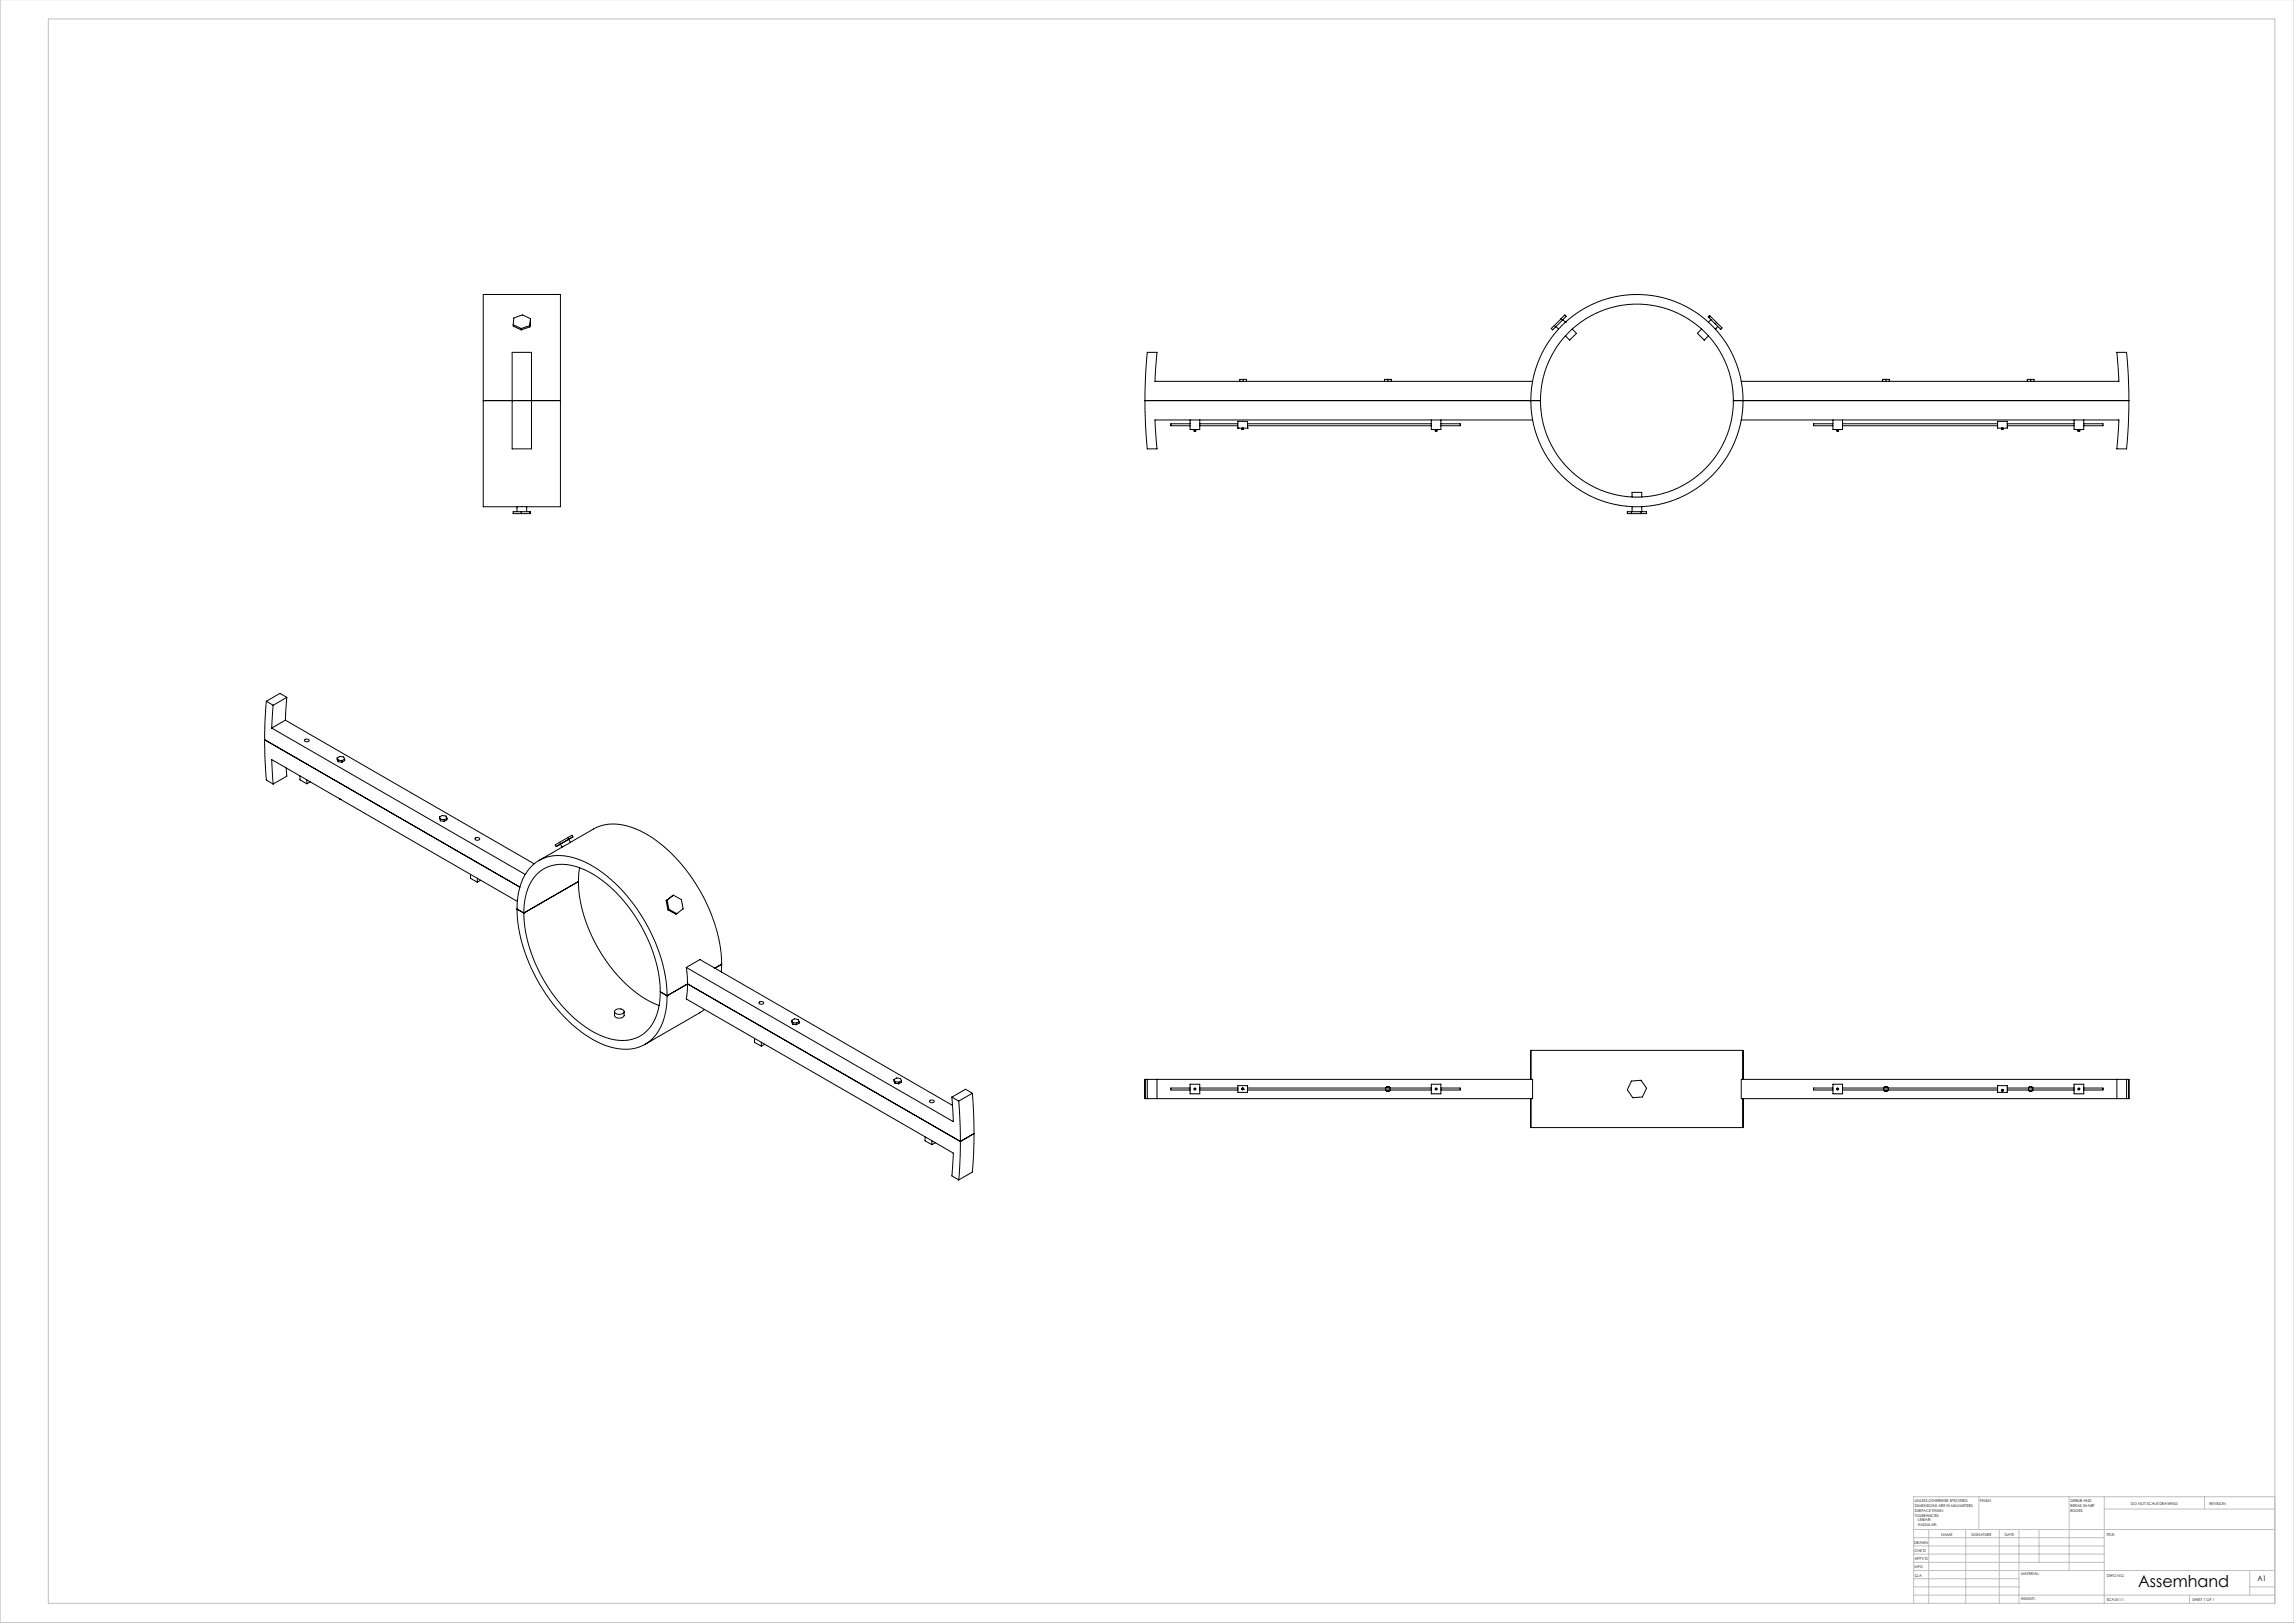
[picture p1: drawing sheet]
<svg xmlns="http://www.w3.org/2000/svg" width="1189mm" height="841mm" viewBox="0 0 1189 841" stroke-linecap="round" stroke-linejoin="round" font-family="sans-serif">
<defs><g id="words">
<text font-size="8.5" x="1108" y="823">Assemhand</text>
<text font-size="3.9" x="1170" y="819">A1</text>
<g font-size="2">
<text x="992" y="778">UNLESS OTHERWISE SPECIFIED:</text>
<text x="1026" y="778">FINISH:</text>
<text x="1073" y="778">DEBUR AND</text>
<text x="1104" y="780">DO NOT SCALE DRAWING</text>
<text x="1145" y="780">REVISION</text>
<text x="992" y="781">DIMENSIONS ARE IN MILLIMETERS</text>
<text x="992" y="783">SURFACE FINISH:</text>
<text x="992" y="786">TOLERANCES:</text>
<text x="1073" y="781">BREAK SHARP</text>
<text x="1073" y="783">EDGES</text>
<text x="994" y="788">LINEAR:</text>
<text x="994" y="791">ANGULAR:</text>
<text x="1006" y="796">NAME</text>
<text x="1022" y="796">SIGNATURE</text>
<text x="1039" y="796">DATE</text>
<text x="1092" y="796">TITLE:</text>
<text x="992" y="800">DRAWN</text>
<text x="992" y="808">APPV'D</text>
<text x="992" y="804">CHK'D</text>
<text x="992" y="813">MFG</text>
<text x="993" y="817">Q.A</text>
<text x="1048" y="816">MATERIAL:</text>
<text x="1092" y="817">DWG NO.</text>
<text x="1047" y="829">WEIGHT:</text>
<text x="1092" y="829">SCALE:1:1</text>
<text x="1136" y="829">SHEET 1 OF 1</text>
</g>
</g></defs>
<g fill="none" stroke="#c0c0c0" stroke-width=".52">
<path d="M0 0v841h1189M25 10h1154v821h-1154zM1026 776v17M1072 776v38M1091 776v55M1143 776v6M1179 776h-187v55M992 793h187M992 797h99M1000 793v38M1019 793v38M1036 793v38"/>
<path d="M1046 793v38M1057 793v17M1091 782h88M992 810h99M992 805h99M992 801h99M992 818h54M992 814h187M1166 814v13M992 827h187M992 822h54M1135 827v4"/>
<path d="M1166 822h13"/>
</g>
<g fill="none" stroke="#000" stroke-width=".52">
<path d="M266 168l4 2M266 168v1l4 2M270 170v1M275 169l-5 1M275 169l-5 2M275 165v4M275 165l-4-2-5 2v3M275 165v1M806 169h.1M806 169l-2 1 1 1 1-2M806 169l2 2M809 165l2-2 1 1-2 2"/>
<path d="M809 165l1 1M809 165l-3 4M810 166l-4 3M810 166l1 1M811 167h.1M815 171l2 2-3 3-3-2M882 171l-2 2 3 3 3-2M886 165l3 3M886 164v1M886 164l4 3M886 164v-1l-1 1 1 1M887 166l-1 1"/>
<path d="M889 171h.1M890 167l3 3-1 1-3-3M890 167l-1 1M890 169l-1 2M265 183h10v50h-10zM643 198v-1h3v1M644 197v1M718 198v-1h3v1M719 197v1M794 198h-195l1-15h-5l-2 25M903 198h195l-1-15h5l1 25M976 198v-1h3v1"/>
<path d="M978 197v1M1051 198v-1h3v1M1053 197v1M250 208v55h18M250 208v-55h40v55M250 208h40M290 208v55h-17M593 208l2 25h5l-1-15h195M593 208h205M617 220h-10v1h10M617 218v5h5v-5M622 220h20"/>
<path d="M647 220h95M742 218v5h5v-5M747 220h10v1h-10M798 208a50 50 0 0 0 50 50 50 50 0 0 0 50-50M798 208a50 50 0 0 1 50-50 50 50 0 0 1 50 50M898 208h205M950 220h-10v1h10M950 218v5h5v-5M955 220h80M1035 218h5v4h-5zM1040 220h35M1075 218v5h5v-5"/>
<path d="M1080 220h10v1h-10M1103 208l-1 25h-5l1-15h-195M619 223h1h-1M619 223h.1M620 223h.1M622 221h20M642 222h.1M642 222v-4h5v4M642 222h2M644 222h1M644 222h.1M644 222h3"/>
<path d="M647 222h.1M647 221h95M744 223h1zM744 223h.1M745 223h.1M952 223h1zM952 223h.1M953 223h.1M955 221h80M1037 222h1M1038 222h.1M1040 221h35"/>
<path d="M1077 223h1zM1077 223h.1M1078 223h.1M846 258v-3h5v3M266 265h9v1h-9zM268 263h5M268 263v2M270 265v1M273 263v2M275 265v1M843 265h10v1h-10zM846 265v1"/>
<path d="M846 263v2M851 265v1M851 263v2M138 363l-1 20M138 363l4 2M141 377l131 76M142 365l-1 12M148 373l129 75M148 373l-7 4M149 361l-1 12M149 361l-7 4M149 361l-4-2-7 4"/>
<path d="M137 383l1 21 4 2M137 383l132 77M148 398l1 4-7 4M158 383a1.1 1.1 0 0 1 1 0 1.1 1.1 0 0 1 1 1h-2zM175 393l1-1h2l1 1M175 393v1M175 393v2M175 394v1M175 394h2M175 395h2M177 394v1M179 393l-2 1"/>
<path d="M179 393v1l-2 1M142 406l-1-12 127 73M155 402v2l4 2M159 404v2M161 405l-2 1M176 414h.1M176 414h1M228 423h1h2l1 1M228 423v2M228 425h.1M228 425h2M228 425l2 1"/>
<path d="M230 425v1M232 424l-2 1M232 424v1l-2 1M246 434a1.1 1.1 0 0 1 2 0 1.1 1.1 0 0 1 0 1h-1zM290 436l1 1M290 436l-2 2v1M290 437l-2 2M290 437l1 2M290 437h.1M294 434l1 1M294 434l-4 2M295 435l-5 2"/>
<path d="M295 435v2l-16 9M295 435l-7 4M296 436l12-6a27 27 0 0 1 26 2 86 86 0 0 1 40 68M297 434l-2 1M297 434l-1-1-2 1M244 453v2l3 2M247 455v2M249 456l-2 1M300 457a77 77 0 0 0 38 63l4 1M300 457l-29 16M300 450v7M268 471a85 85 0 0 0 42 69 24 24 0 0 0 28-2 30 30 0 0 0 8-22"/>
<path d="M268 471a27 27 0 0 1 13-26 31 31 0 0 1 29 6 87 87 0 0 1 36 65M268 471l3 2M271 473a77 77 0 0 0 39 63 21 21 0 0 0 26-3 29 29 0 0 0 6-19M271 473a24 24 0 0 1 14-24 30 30 0 0 1 27 7 79 79 0 0 1 30 58M345 467l1-1 1 5M345 467l1 4M346 471l4 3 1-1M347 471h-1M347 471l4 2M349 464l4 2 1 5-3 2M349 464l-4 3M349 464h.1"/>
<path d="M374 500v4M374 500l-3 2M342 514l4 2M356 501v9M356 501l138 80-1-12M356 501l7-4 131 76M356 510v8l138 80-1 11 4 2M356 510l-10 6M356 510l142 81M393 519a1.1 1.1 0 0 1 2 0 1.1 1.1 0 0 1 0 1h-1zM319 524v2a2.8 2.8 0 0 0 4 0v-2M319 523a2.9 2.9 0 0 1 4 1 2.7 2.7 0 0 1-2 2 2.7 2.7 0 0 1-2-2z"/>
<path d="M365 523l-31 18M391 538v2l4 2M410 529l2-1h2v1M410 529l1 1M410 529l1 2M411 530h2M411 530v1M411 531h2M413 530v1M414 529l-1 1M414 529v1l-1 1M395 540v2"/>
<path d="M396 541l-1 1M463 559h2h2v1M463 559l1 2M467 560l-1 1M467 560v1l-1 1M595 559h-2v10h2M595 559h199v10h-199M595 559v10M600 559v10M793 559v-15h110v15M1097 559v10M1102 559h1v10h-1"/>
<path d="M1102 559h-199v10h199M1102 559v10M464 561h2M464 561h.1M464 561l2 1M466 561v1M482 570a1.1 1.1 0 0 1 1 0 1.1 1.1 0 0 1 1 1h-1zM493 569l4 2M497 571l1 20M504 567l1 20M504 567l-7 4M504 567l-4-3-7 5"/>
<path d="M617 564h-10v1h10M617 562h5v5h-5zM619 564h1v1h-1zM622 564h20M622 565h20M642 563h5v3h-5zM644 564h.1M644 564h1M644 564v1M644 565h.1M645 564h.1M645 564l-1 1"/>
<path d="M647 564h95M647 565h95M718 565l1 1 1-1-1 1zM718 564l1-1 1 1M742 562h5v5h-5zM744 564l1 1h-1zM747 564h10v1h-10M793 569v15h110v-15M846 560h5l2 4-2 4-5 1-3-4zM950 564h-10v1h10M950 562h5v5h-5zM952 564h1v1h-1z"/>
<path d="M955 564h80M955 565h80M976 565l2 1 1-1-1 1zM976 564l2-1 1 1M1035 565v1h5v-1M1035 565v-2h5v2M1037 565h.1M1037 565h1M1038 564v1M1038 565h.1M1038 564h.1M1038 565h-1"/>
<path d="M1038 564l-1 1M1040 564h35M1040 565h35M1051 565l2 1 1-1-1 1zM1051 564l2-1 1 1M1075 562h5v5h-5zM1077 564h1v1l-1-1zM1080 564h10v1h-10M479 589v2l4 2M483 591v2M485 592l-2 1M498 591l-1 20"/>
<path d="M505 587l-1 20-7 4M505 587l-7 4"/>
<circle cx="848" cy="208" r="55"/>
</g>
<use href="#words"/>
</svg>
